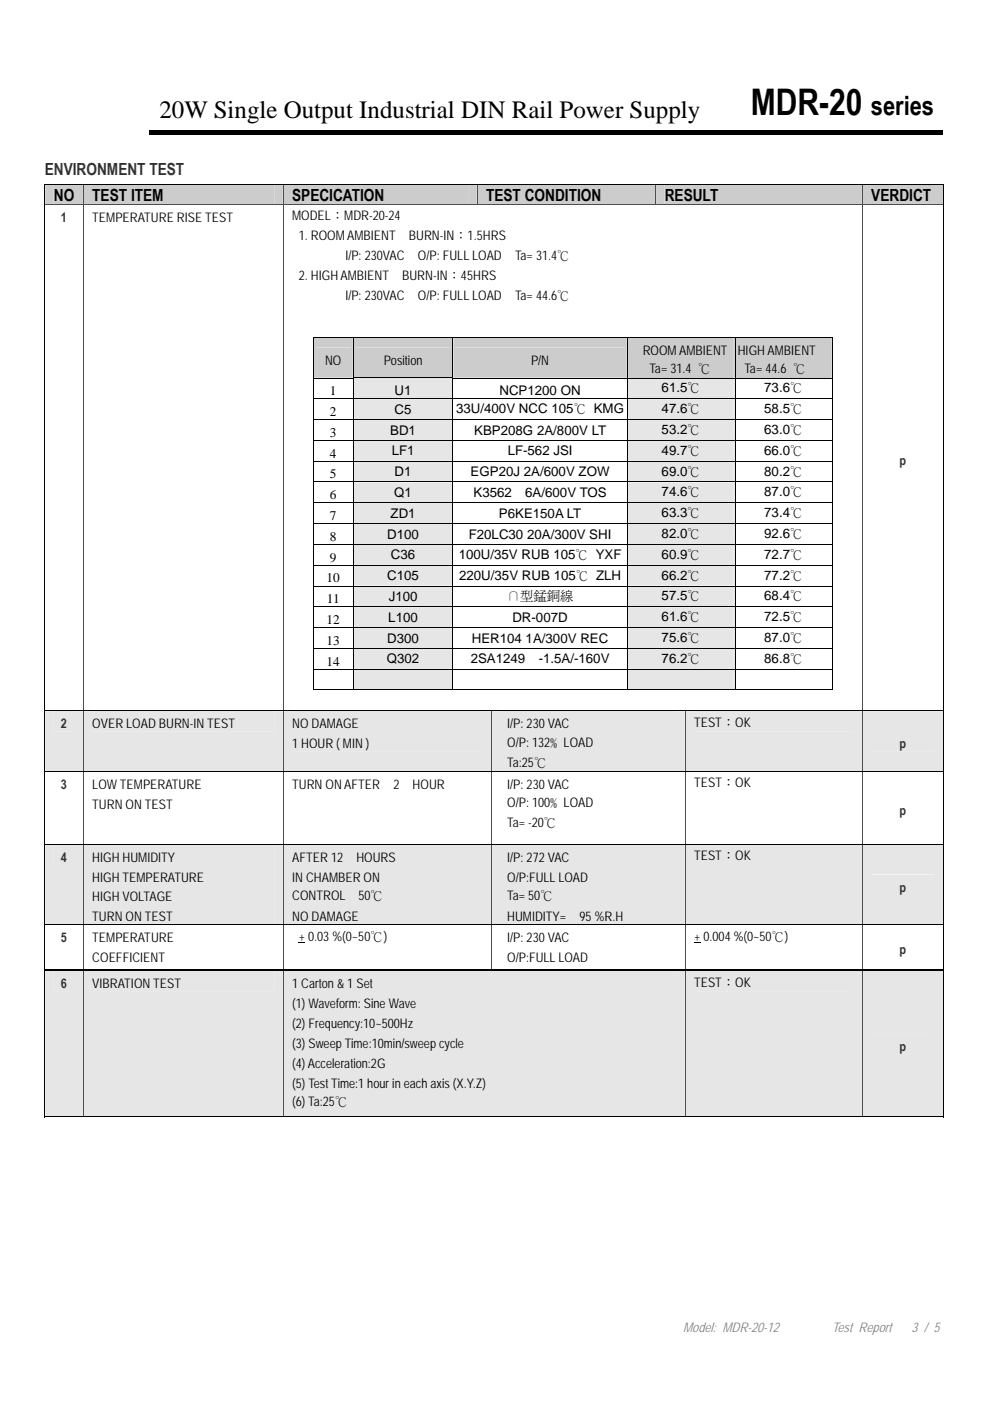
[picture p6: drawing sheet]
<svg xmlns="http://www.w3.org/2000/svg" width="210mm" height="297mm" viewBox="0 0 210 297" stroke-linecap="round" stroke-linejoin="round" font-family="sans-serif">
<defs><g id="words">
<text font-size="7.8" x="159.3" y="24.5">MDR-20</text>
<text font-size="5.7" x="184.7" y="24.5">series</text>
<text font-size="5.3" x="33.8" y="24.9">20W Single Output Industrial DIN Rail Power Supply</text>
<text font-size="3.5" fill="#333" x="9.5" y="37.2">ENVIRONMENT TEST</text>
<g font-size="3.5">
<text x="11.4" y="42.5">NO</text>
<text x="19.6" y="42.5">TEST ITEM</text>
<text x="62" y="42.5">SPECICATION</text>
<text x="103.1" y="42.5">TEST CONDITION</text>
<text x="141" y="42.5">RESULT</text>
<text x="184.8" y="42.5">VERDICT</text>
</g>
<g font-size="2.8" fill="#333">
<text x="12.9" y="47.1">1</text>
<text x="190.8" y="98.5">p</text>
<text x="12.9" y="154.4">2</text>
<text x="190.8" y="158.6">p</text>
<text x="12.9" y="167.3">3</text>
<text x="190.8" y="172.8">p</text>
<text x="12.9" y="182.7">4</text>
<text x="190.8" y="189">p</text>
<text x="12.9" y="199.8">5</text>
<text x="190.8" y="202.3">p</text>
<text x="12.9" y="209.5">6</text>
<text x="190.8" y="222.8">p</text>
</g>
<g font-size="2.8">
<text x="19.6" y="47.1">TEMPERATURE RISE TEST</text>
<text x="62" y="46.7">MODEL：MDR-20-24</text>
<text x="63.4" y="51">1. ROOM AMBIENT</text>
<text x="86.7" y="51">BURN-IN：1.5HRS</text>
<text x="63.4" y="59.4">2. HIGH AMBIENT</text>
<text x="73.3" y="55.2">I/P: 230VAC</text>
<text x="85.3" y="59.4">BURN-IN：45HRS</text>
<text x="88.6" y="55.2">O/P: FULL LOAD</text>
<text x="109.2" y="55.2">Ta= 31.4℃</text>
<text x="73.3" y="63.7">I/P: 230VAC</text>
<text x="88.6" y="63.7">O/P: FULL LOAD</text>
<text x="109.2" y="63.7">Ta= 44.6℃</text>
<text x="68.9" y="77.3">NO</text>
<text x="81.4" y="77.3">Position</text>
<text x="112.6" y="77.3">P/N</text>
<text x="136.3" y="75.2">ROOM AMBIENT</text>
<text x="156.5" y="75.2">HIGH AMBIENT</text>
<text x="70" y="83.8">1</text>
<text x="83.7" y="83.8">U1</text>
<text x="105.9" y="83.8">NCP1200 ON</text>
<text x="137.8" y="79.1">Ta= 31.4 ℃</text>
<text x="140.3" y="83.2">61.5℃</text>
<text x="157.9" y="79.1">Ta= 44.6 ℃</text>
<text x="162.1" y="83.2">73.6℃</text>
<text x="70" y="88.2">2</text>
<text x="83.7" y="87.7">C5</text>
<text x="96.8" y="87.6">33U/400V NCC 105℃ KMG</text>
<text x="140.3" y="87.6">47.6℃</text>
<text x="162.1" y="87.6">58.5℃</text>
<text x="70" y="92.6">3</text>
<text x="82.8" y="92.2">BD1</text>
<text x="100.6" y="92.2">KBP208G 2A/800V LT</text>
<text x="140.3" y="92">53.2℃</text>
<text x="162.1" y="92">63.0℃</text>
<text x="70" y="97">4</text>
<text x="70" y="101.4">5</text>
<text x="83.1" y="96.6">LF1</text>
<text x="83.7" y="101">D1</text>
<text x="99.8" y="101">EGP20J 2A/600V ZOW</text>
<text x="107.7" y="96.6">LF-562 JSI</text>
<text x="140.3" y="96.4">49.7℃</text>
<text x="140.3" y="100.8">69.0℃</text>
<text x="162.1" y="96.4">66.0℃</text>
<text x="162.1" y="100.8">80.2℃</text>
<text x="70" y="105.8">6</text>
<text x="83.6" y="105.4">Q1</text>
<text x="100.4" y="105.4">K3562</text>
<text x="111.4" y="105.4">6A/600V TOS</text>
<text x="140.3" y="105.2">74.6℃</text>
<text x="162.1" y="105.2">87.0℃</text>
<text x="70" y="110.3">7</text>
<text x="82.8" y="109.8">ZD1</text>
<text x="105.8" y="109.8">P6KE150A LT</text>
<text x="140.3" y="109.7">63.3℃</text>
<text x="162.1" y="109.7">73.4℃</text>
<text x="70" y="114.7">8</text>
<text x="70" y="119.1">9</text>
<text x="82.1" y="114.2">D100</text>
<text x="82.9" y="118.6">C36</text>
<text x="97.3" y="118.5">100U/35V RUB 105℃ YXF</text>
<text x="99.4" y="114.2">F20LC30 20A/300V SHI</text>
<text x="140.3" y="114.1">82.0℃</text>
<text x="140.3" y="118.5">60.9℃</text>
<text x="162.1" y="114.1">92.6℃</text>
<text x="162.1" y="118.5">72.7℃</text>
<text x="69.3" y="123.5">10</text>
<text x="82.1" y="123">C105</text>
<text x="97.4" y="122.9">220U/35V RUB 105℃ ZLH</text>
<text x="140.3" y="122.9">66.2℃</text>
<text x="162.1" y="122.9">77.2℃</text>
<text x="69.3" y="127.9">11</text>
<text x="82.4" y="131.8">L100</text>
<text x="82.4" y="127.4">J100</text>
<text x="107.5" y="127.3">∩型錳銅線</text>
<text x="108.7" y="131.8">DR-007D</text>
<text x="140.3" y="127.3">57.5℃</text>
<text x="140.3" y="131.7">61.6℃</text>
<text x="162.1" y="127.3">68.4℃</text>
<text x="162.1" y="131.7">72.5℃</text>
<text x="69.3" y="132.3">12</text>
<text x="69.3" y="136.7">13</text>
<text x="82.1" y="136.2">D300</text>
<text x="100.1" y="136.2">HER104 1A/300V REC</text>
<text x="140.3" y="136.1">75.6℃</text>
<text x="162.1" y="136.1">87.0℃</text>
<text x="69.3" y="141.1">14</text>
<text x="82.1" y="140.7">Q302</text>
<text x="99.8" y="140.7">2SA1249</text>
<text x="114.3" y="140.7">-1.5A/-160V</text>
<text x="140.3" y="140.5">76.2℃</text>
<text x="162.1" y="140.5">86.8℃</text>
<text x="19.6" y="154.4">OVER LOAD BURN-IN TEST</text>
<text x="62" y="154.4">NO DAMAGE</text>
<text x="107.6" y="154.4">I/P: 230 VAC</text>
<text x="147.2" y="154.1">TEST：OK</text>
<text x="62" y="158.6">1 HOUR ( MIN )</text>
<text x="107.6" y="158.3">O/P: 132﹪LOAD</text>
<text x="19.6" y="167.3">LOW TEMPERATURE</text>
<text x="62" y="167.3">TURN ON AFTER</text>
<text x="83.4" y="167.3">2</text>
<text x="87.5" y="167.3">HOUR</text>
<text x="107.6" y="162.5">Ta:25℃</text>
<text x="107.6" y="167.3">I/P: 230 VAC</text>
<text x="147.2" y="166.9">TEST：OK</text>
<text x="19.6" y="171.5">TURN ON TEST</text>
<text x="107.6" y="171.2">O/P: 100﹪LOAD</text>
<text x="107.6" y="175.4">Ta= -20℃</text>
<text x="19.6" y="182.7">HIGH HUMIDITY</text>
<text x="62" y="182.7">AFTER 12</text>
<text x="75.6" y="182.7">HOURS</text>
<text x="107.6" y="182.7">I/P: 272 VAC</text>
<text x="147.2" y="182.3">TEST：OK</text>
<text x="19.6" y="186.9">HIGH TEMPERATURE</text>
<text x="19.6" y="191.1">HIGH VOLTAGE</text>
<text x="62" y="186.9">IN CHAMBER ON</text>
<text x="62" y="190.8">CONTROL</text>
<text x="76" y="190.8">50℃</text>
<text x="107.6" y="186.9">O/P:FULL LOAD</text>
<text x="107.6" y="190.8">Ta= 50℃</text>
<text x="19.6" y="195.4">TURN ON TEST</text>
<text x="62" y="195.4">NO DAMAGE</text>
<text x="107.6" y="195.4">HUMIDITY=</text>
<text x="122.9" y="195.4">95 %R.H</text>
<text x="19.6" y="199.8">TEMPERATURE</text>
<text x="63.4" y="199.4">+ 0.03 %(0~50℃)</text>
<text x="107.6" y="199.8">I/P: 230 VAC</text>
<text x="147.2" y="199.4">+ 0.004 %(0~50℃)</text>
<text x="19.6" y="204">COEFFICIENT</text>
<text x="19.6" y="209.5">VIBRATION TEST</text>
<text x="62" y="209.5">1 Carton &amp; 1 Set</text>
<text x="107.6" y="204">O/P:FULL LOAD</text>
<text x="147.2" y="209.2">TEST：OK</text>
<text x="62" y="213.7">(1) Waveform: Sine Wave</text>
<text x="62" y="218">(2) Frequency:10~500Hz</text>
<text x="62" y="222.2">(3) Sweep Time:10min/sweep cycle</text>
<text x="62" y="226.4">(4) Acceleration:2G</text>
<text x="62" y="230.7">(5) Test Time:1 hour in each axis (X.Y.Z)</text>
<text x="62" y="234.6">(6) Ta:25℃</text>
</g>
<g font-size="2.8" fill="#808080">
<text x="144.9" y="282.3">Model: MDR-20-12</text>
<text x="176.5" y="282.3">Test Report</text>
<text x="193.3" y="282.3">3 / 5</text>
</g>
</g></defs>
<path d="M31.7 27.6h168.3v1.1h-168.3z" fill="#000"/>
<g fill="#ccc">
<path d="M9.6 39.2h8v4.1h-8z"/>
<path d="M11.4 39.2h4.4v4.1h-4.4z"/>
<path d="M17.8 39.2h42.2v4.1h-42.2z"/>
<path d="M19.6 39.2h38.6v4.1h-38.6z"/>
<path d="M60.2 39.2h40.9v4.1h-40.9z"/>
<path d="M62 39.2h37.3v4.1h-37.3z"/>
<path d="M101.3 39.2h37.7v4.1h-37.7z"/>
<path d="M103.1 39.2h34.1v4.1h-34.1z"/>
<path d="M139.2 39.2h43.6v4.1h-43.6z"/>
<path d="M141 39.2h40v4.1h-40z"/>
<path d="M183 39.2h17v4.1h-17z"/>
<path d="M184.8 39.2h13.4v4.1h-13.4z"/>
</g>
<path d="M9.4 39.1h.2v.1h-.2zM200 39.1h.2v.1h-.2z" fill="#000"/>
<path d="M9.4 39.2h190.8M9.5 39.2v4.1M200.1 39.2v4.1" fill="none" stroke="#000" stroke-width=".21"/>
<path d="M17.7 39.2v4.1M60.1 39.2v4.1M101.2 39.2v4.1M139.1 39.2v4.1M182.9 39.2v4.1" fill="none" stroke="#4d4d4d" stroke-width=".21"/>
<g fill="#ccc">
<path d="M66.5 71.6h8.3v8.5h-8.3z"/>
<path d="M67 73.7h7.4v4.2h-7.4z"/>
<path d="M75 71.6h21v8.5h-21z"/>
<path d="M75.4 73.7h20.2v4.2h-20.2z"/>
<path d="M96.2 71.6h36.7v8.5h-36.7z"/>
<path d="M96.6 73.7h35.9v4.2h-35.9z"/>
<path d="M133.1 71.6h22.8v8.5h-22.8z"/>
<path d="M133.5 71.6h22v4.2h-22z"/>
<path d="M133.5 75.8h22v4.3h-22z"/>
<path d="M156.1 71.6h20.3v8.5h-20.3z"/>
<path d="M156.5 71.6h19.5v4.2h-19.5z"/>
<path d="M156.5 75.8h19.5v4.3h-19.5z"/>
</g>
<path d="M66.4 71.4h.1v.2h-.1zM176.4 71.4h.2v.2h-.2z" fill="#000"/>
<path d="M66.4 71.5h110.2M66.4 71.6v8.5M74.9 71.6v8.5M96.1 71.6v8.5M133 71.6v8.5M156 71.6v8.5M176.5 71.6v8.5" fill="none" stroke="#000" stroke-width=".21"/>
<g fill="#e6e6e6">
<path d="M75 80.2h21v4.3h-21z"/>
<path d="M75.4 81.2h20.2v3.3h-20.2z"/>
<path d="M133.1 80.2h22.8v4.3h-22.8z"/>
<path d="M133.5 80.5h22v3.7h-22z"/>
</g>
<path d="M66.4 80.2h8.6M66.4 80.2v4.3M74.9 80.2v4.3M75 80.1h21M96 80.2h80.6M96.1 80.2v4.3M133 80.2v4.3M156 80.2v4.3M176.5 80.2v4.3" fill="none" stroke="#000" stroke-width=".21"/>
<path d="M75 80.2h21" fill="none" stroke="#e6e6e6" stroke-width=".21"/>
<g fill="#e6e6e6">
<path d="M75 84.6h21v4.3h-21z"/>
<path d="M75.4 85.1h20.2v3.3h-20.2z"/>
<path d="M133.1 84.6h22.8v4.3h-22.8z"/>
<path d="M133.5 84.9h22v3.7h-22z"/>
</g>
<path d="M66.4 84.6h110.2M66.4 84.6v4.3M74.9 84.6v4.3M96.1 84.6v4.3M133 84.6v4.3M156 84.6v4.3M176.5 84.6v4.3" fill="none" stroke="#000" stroke-width=".21"/>
<g fill="#e6e6e6">
<path d="M75 89.1h21v4.2h-21z"/>
<path d="M75.4 89.6h20.2v3.2h-20.2z"/>
<path d="M133.1 89.1h22.8v4.2h-22.8z"/>
<path d="M133.5 89.3h22v3.7h-22z"/>
</g>
<path d="M66.4 89h110.2M66.4 89v4.3M74.9 89v4.3M96.1 89v4.3M133 89v4.3M156 89v4.3M176.5 89v4.3" fill="none" stroke="#000" stroke-width=".21"/>
<g fill="#e6e6e6">
<path d="M75 93.5h21v4.2h-21z"/>
<path d="M75.4 94h20.2v3.2h-20.2z"/>
<path d="M133.1 93.5h22.8v4.2h-22.8z"/>
<path d="M133.5 93.7h22v3.7h-22z"/>
</g>
<path d="M66.4 93.4h110.2M66.4 93.5v4.2M74.9 93.5v4.2M96.1 93.5v4.2M133 93.5v4.2M156 93.5v4.2M176.5 93.5v4.2" fill="none" stroke="#000" stroke-width=".21"/>
<g fill="#e6e6e6">
<path d="M75 97.9h21v4.2h-21z"/>
<path d="M75.4 98.4h20.2v3.2h-20.2z"/>
<path d="M133.1 97.9h22.8v4.2h-22.8z"/>
<path d="M133.5 98.1h22v3.7h-22z"/>
</g>
<path d="M66.4 97.8h110.2M66.4 97.9v4.2M74.9 97.9v4.2M96.1 97.9v4.2M133 97.9v4.2M156 97.9v4.2M176.5 97.9v4.2" fill="none" stroke="#000" stroke-width=".21"/>
<g fill="#e6e6e6">
<path d="M75 102.3h21v4.2h-21z"/>
<path d="M75.4 102.8h20.2v3.2h-20.2z"/>
<path d="M133.1 102.3h22.8v4.2h-22.8z"/>
<path d="M133.5 102.6h22v3.6h-22z"/>
</g>
<path d="M66.4 102.2h110.2M66.4 102.3v4.2M74.9 102.3v4.2M96.1 102.3v4.2M133 102.3v4.2M156 102.3v4.2M176.5 102.3v4.2" fill="none" stroke="#000" stroke-width=".21"/>
<g fill="#e6e6e6">
<path d="M75 106.7h21v4.2h-21z"/>
<path d="M75.4 107.2h20.2v3.2h-20.2z"/>
<path d="M133.1 106.7h22.8v4.2h-22.8z"/>
<path d="M133.5 107h22v3.6h-22z"/>
</g>
<path d="M66.4 106.6h110.2M66.4 106.7v4.2M74.9 106.7v4.2M96.1 106.7v4.2M133 106.7v4.2M156 106.7v4.2M176.5 106.7v4.2" fill="none" stroke="#000" stroke-width=".21"/>
<g fill="#e6e6e6">
<path d="M75 111.1h21v4.2h-21z"/>
<path d="M75.4 111.6h20.2v3.3h-20.2z"/>
<path d="M133.1 111.1h22.8v4.2h-22.8z"/>
<path d="M133.5 111.4h22v3.6h-22z"/>
</g>
<path d="M66.4 111h110.2M66.4 111.1v4.2M74.9 111.1v4.2M96.1 111.1v4.2M133 111.1v4.2M156 111.1v4.2M176.5 111.1v4.2" fill="none" stroke="#000" stroke-width=".21"/>
<g fill="#e6e6e6">
<path d="M75 115.5h21v4.3h-21z"/>
<path d="M75.4 116h20.2v3.3h-20.2z"/>
<path d="M133.1 115.5h22.8v4.3h-22.8z"/>
<path d="M133.5 115.8h22v3.7h-22z"/>
</g>
<path d="M66.4 115.4h110.2M66.4 115.5v4.2M74.9 115.5v4.2M96.1 115.5v4.2M133 115.5v4.2M156 115.5v4.2M176.5 115.5v4.2" fill="none" stroke="#000" stroke-width=".21"/>
<g fill="#e6e6e6">
<path d="M75 119.9h21v4.3h-21z"/>
<path d="M75.4 120.4h20.2v3.3h-20.2z"/>
<path d="M133.1 119.9h22.8v4.3h-22.8z"/>
<path d="M133.5 120.2h22v3.7h-22z"/>
</g>
<path d="M66.4 119.8h110.2M66.4 119.9v4.3M74.9 119.9v4.3M96.1 119.9v4.3M133 119.9v4.3M156 119.9v4.3M176.5 119.9v4.3" fill="none" stroke="#000" stroke-width=".21"/>
<g fill="#e6e6e6">
<path d="M75 124.3h21v4.3h-21z"/>
<path d="M75.4 124.8h20.2v3.3h-20.2z"/>
<path d="M133.1 124.3h22.8v4.3h-22.8z"/>
<path d="M133.5 124.6h22v3.7h-22z"/>
</g>
<path d="M66.4 124.2h110.2M66.4 124.3v4.3M74.9 124.3v4.3M96.1 124.3v4.3M133 124.3v4.3M156 124.3v4.3M176.5 124.3v4.3" fill="none" stroke="#000" stroke-width=".21"/>
<g fill="#e6e6e6">
<path d="M75 128.8h21v4.2h-21z"/>
<path d="M75.4 129.2h20.2v3.3h-20.2z"/>
<path d="M133.1 128.8h22.8v4.2h-22.8z"/>
<path d="M133.5 129h22v3.7h-22z"/>
</g>
<path d="M66.4 128.7h110.2M66.4 128.7v4.3M74.9 128.7v4.3M96.1 128.7v4.3M133 128.7v4.3M156 128.7v4.3M176.5 128.7v4.3" fill="none" stroke="#000" stroke-width=".21"/>
<g fill="#e6e6e6">
<path d="M75 133.2h21v4.2h-21z"/>
<path d="M75.4 133.6h20.2v3.3h-20.2z"/>
<path d="M133.1 133.2h22.8v4.2h-22.8z"/>
<path d="M133.5 133.4h22v3.7h-22z"/>
</g>
<path d="M66.4 133.1h110.2M66.4 133.2v4.2M74.9 133.2v4.2M96.1 133.2v4.2M133 133.2v4.2M156 133.2v4.2M176.5 133.2v4.2" fill="none" stroke="#000" stroke-width=".21"/>
<g fill="#e6e6e6">
<path d="M75 137.6h21v4.2h-21z"/>
<path d="M75.4 138h20.2v3.3h-20.2z"/>
<path d="M133.1 137.6h22.8v4.2h-22.8z"/>
<path d="M133.5 137.8h22v3.7h-22z"/>
</g>
<path d="M66.4 137.5h110.2M66.4 137.6v4.2M74.9 137.6v4.2M96.1 137.6v4.2M133 137.6v4.2M156 137.6v4.2M176.5 137.6v4.2" fill="none" stroke="#000" stroke-width=".21"/>
<g fill="#e6e6e6">
<path d="M75 142h21v4.2h-21z"/>
<path d="M75.4 143h20.2v3.2h-20.2z"/>
<path d="M133.1 142h22.8v4.2h-22.8z"/>
<path d="M133.5 142.5h22v3.2h-22z"/>
</g>
<g fill="none" stroke="#000" stroke-width=".21">
<path d="M9.5 43.5v107.1M200.1 43.5v107.1M66.4 141.9h110.2M66.4 146.3h8.4M66.4 142v4.4M74.9 142v4.4M75 146.3h21M96.1 142v4.4M96.2 146.3h36.7M133 142v4.4M133.1 146.3h22.8M156 142v4.4"/>
<path d="M156.1 146.3h20.3M176.5 142v4.4"/>
</g>
<path d="M9.4 43.3h.2v.2h-.2zM200 43.3h.2v.2h-.2zM176.4 146.2h.2v.2h-.2z" fill="#000"/>
<path d="M9.6 43.4h190.4M17.7 43.5v107.1M60.1 43.5v107.1M182.9 43.5v107.1" fill="none" stroke="#4d4d4d" stroke-width=".21"/>
<g fill="#e6e6e6">
<path d="M9.6 150.8h8v12.7h-8z"/>
<path d="M11.4 150.8h4.4v4.2h-4.4z"/>
<path d="M17.8 150.8h42.2v12.7h-42.2z"/>
<path d="M19.6 150.8h38.6v4.2h-38.6z"/>
<path d="M60.2 150.8h44v12.7h-44z"/>
<path d="M62 150.8h40.4v4.2h-40.4z"/>
<path d="M62 155h40.4v4.3h-40.4z"/>
<path d="M104.4 150.8h40.8v12.7h-40.8z"/>
<path d="M106.2 150.8h37.2v4.2h-37.2z"/>
<path d="M106.2 155h37.2v4.3h-37.2z"/>
<path d="M106.2 159.3h37.2v4.2h-37.2z"/>
<path d="M145.4 150.8h37.4v12.7h-37.4z"/>
<path d="M147.2 150.8h33.8v4.2h-33.8z"/>
<path d="M183 150.8h17v12.7h-17z"/>
<path d="M184.8 155h13.4v4.3h-13.4z"/>
</g>
<path d="M9.4 150.7h190.8M9.5 150.8v12.7M200.1 150.8v12.7M9.4 163.6h190.8M9.5 163.7v15.2M200.1 163.7v15.2" fill="none" stroke="#000" stroke-width=".21"/>
<path d="M17.7 150.8v12.7M60.1 150.8v12.7M104.3 150.8v12.7M145.3 150.8v12.7M182.9 150.8v12.7M17.7 163.7v15.2M60.1 163.7v15.2M104.3 163.7v15.2M145.3 163.7v15.2M182.9 163.7v15.2" fill="none" stroke="#4d4d4d" stroke-width=".21"/>
<g fill="#e6e6e6">
<path d="M9.6 179.1h8v16.9h-8z"/>
<path d="M11.4 179.1h4.4v4.2h-4.4z"/>
<path d="M17.8 179.1h42.2v16.9h-42.2z"/>
<path d="M19.6 179.1h38.6v4.2h-38.6z"/>
<path d="M19.6 183.3h38.6v4.2h-38.6z"/>
<path d="M19.6 187.5h38.6v4.3h-38.6z"/>
<path d="M19.6 191.8h38.6v4.2h-38.6z"/>
<path d="M60.2 179.1h44v16.9h-44z"/>
<path d="M62 179.1h40.4v4.2h-40.4z"/>
<path d="M62 183.3h40.4v4.2h-40.4z"/>
<path d="M62 187.5h40.4v4.3h-40.4z"/>
<path d="M62 191.8h40.4v4.2h-40.4z"/>
<path d="M104.4 179.1h40.8v16.9h-40.8z"/>
<path d="M106.2 179.1h37.2v4.2h-37.2z"/>
<path d="M106.2 183.3h37.2v4.2h-37.2z"/>
<path d="M106.2 187.5h37.2v4.3h-37.2z"/>
<path d="M106.2 191.8h37.2v4.2h-37.2z"/>
<path d="M145.4 179.1h37.4v16.9h-37.4z"/>
<path d="M147.2 179.1h33.8v4.2h-33.8z"/>
<path d="M183 179.1h17v16.9h-17z"/>
<path d="M184.8 185.4h13.4v4.3h-13.4z"/>
</g>
<path d="M9.4 179h190.8M9.5 179.1v16.9M200.1 179.1v16.9M9.4 196.1h190.8M9.5 196.2v9.3M200.1 196.2v9.3" fill="none" stroke="#000" stroke-width=".21"/>
<path d="M17.7 179.1v16.9M60.1 179.1v16.9M104.3 179.1v16.9M145.3 179.1v16.9M182.9 179.1v16.9M17.7 196.2v9.3M60.1 196.2v9.3M104.3 196.2v9.3M145.3 196.2v9.3M182.9 196.2v9.3" fill="none" stroke="#4d4d4d" stroke-width=".21"/>
<path d="M63.4 199.7h1.3v.2h-1.3zM147.2 199.7h1.4v.2h-1.4z" fill="#000"/>
<g fill="#e6e6e6">
<path d="M9.6 205.9h8v30.8h-8z"/>
<path d="M11.4 205.9h4.4v4.2h-4.4z"/>
<path d="M17.8 205.9h42.2v30.8h-42.2z"/>
<path d="M19.6 205.9h38.6v4.2h-38.6z"/>
<path d="M60.2 205.9h85v30.8h-85z"/>
<path d="M62 205.9h81.4v4.2h-81.4z"/>
<path d="M62 210.1h81.4v4.3h-81.4z"/>
<path d="M62 214.4h81.4v4.2h-81.4z"/>
<path d="M62 218.6h81.4v4.2h-81.4z"/>
<path d="M62 222.8h81.4v4.3h-81.4z"/>
<path d="M62 227.1h81.4v4.2h-81.4z"/>
<path d="M62 231.3h81.4v4.2h-81.4z"/>
<path d="M145.4 205.9h37.4v30.8h-37.4z"/>
<path d="M147.2 205.9h33.8v4.2h-33.8z"/>
<path d="M183 205.9h17v30.8h-17z"/>
<path d="M184.8 219.2h13.4v4.2h-13.4z"/>
</g>
<path d="M9.4 205.5h.2v.4h-.2z" fill="#000"/>
<path d="M9.6 205.7h8" fill="none" stroke="#000" stroke-width=".34"/>
<path d="M9.6 205.9h8" fill="none" stroke="#e6e6e6" stroke-width=".21"/>
<path d="M17.8 205.9h.1z" fill="#e6e6e6"/>
<path d="M17.6 205.9h.2z" fill="#4d4d4d"/>
<path d="M17.6 205.7h42.4" fill="none" stroke="#000" stroke-width=".34"/>
<path d="M17.9 205.9h42.1" fill="none" stroke="#e6e6e6" stroke-width=".21"/>
<path d="M60.2 205.9h.1z" fill="#e6e6e6"/>
<path d="M60 205.9h.2z" fill="#4d4d4d"/>
<path d="M60 205.7h85.2" fill="none" stroke="#000" stroke-width=".34"/>
<path d="M60.3 205.9h84.9" fill="none" stroke="#e6e6e6" stroke-width=".21"/>
<path d="M145.4 205.9h.2z" fill="#e6e6e6"/>
<path d="M145.2 205.9h.2z" fill="#4d4d4d"/>
<path d="M145.2 205.7h37.6" fill="none" stroke="#000" stroke-width=".34"/>
<path d="M145.6 205.9h37.2" fill="none" stroke="#e6e6e6" stroke-width=".21"/>
<path d="M183 205.9h.2z" fill="#e6e6e6"/>
<path d="M182.8 205.9h.2z" fill="#4d4d4d"/>
<path d="M182.8 205.7h17.2" fill="none" stroke="#000" stroke-width=".34"/>
<path d="M183.2 205.9h16.8" fill="none" stroke="#e6e6e6" stroke-width=".21"/>
<path d="M200 205.5h.2v.4h-.2zM200 236.7h.2v.2h-.2z" fill="#000"/>
<path d="M9.5 205.9v31M200.1 205.9v31M9.4 236.8h190.6" fill="none" stroke="#000" stroke-width=".21"/>
<path d="M17.7 205.9v30.8M60.1 205.9v30.8M145.3 205.9v30.8M182.9 205.9v30.8" fill="none" stroke="#4d4d4d" stroke-width=".21"/>
<use href="#words"/>
</svg>
